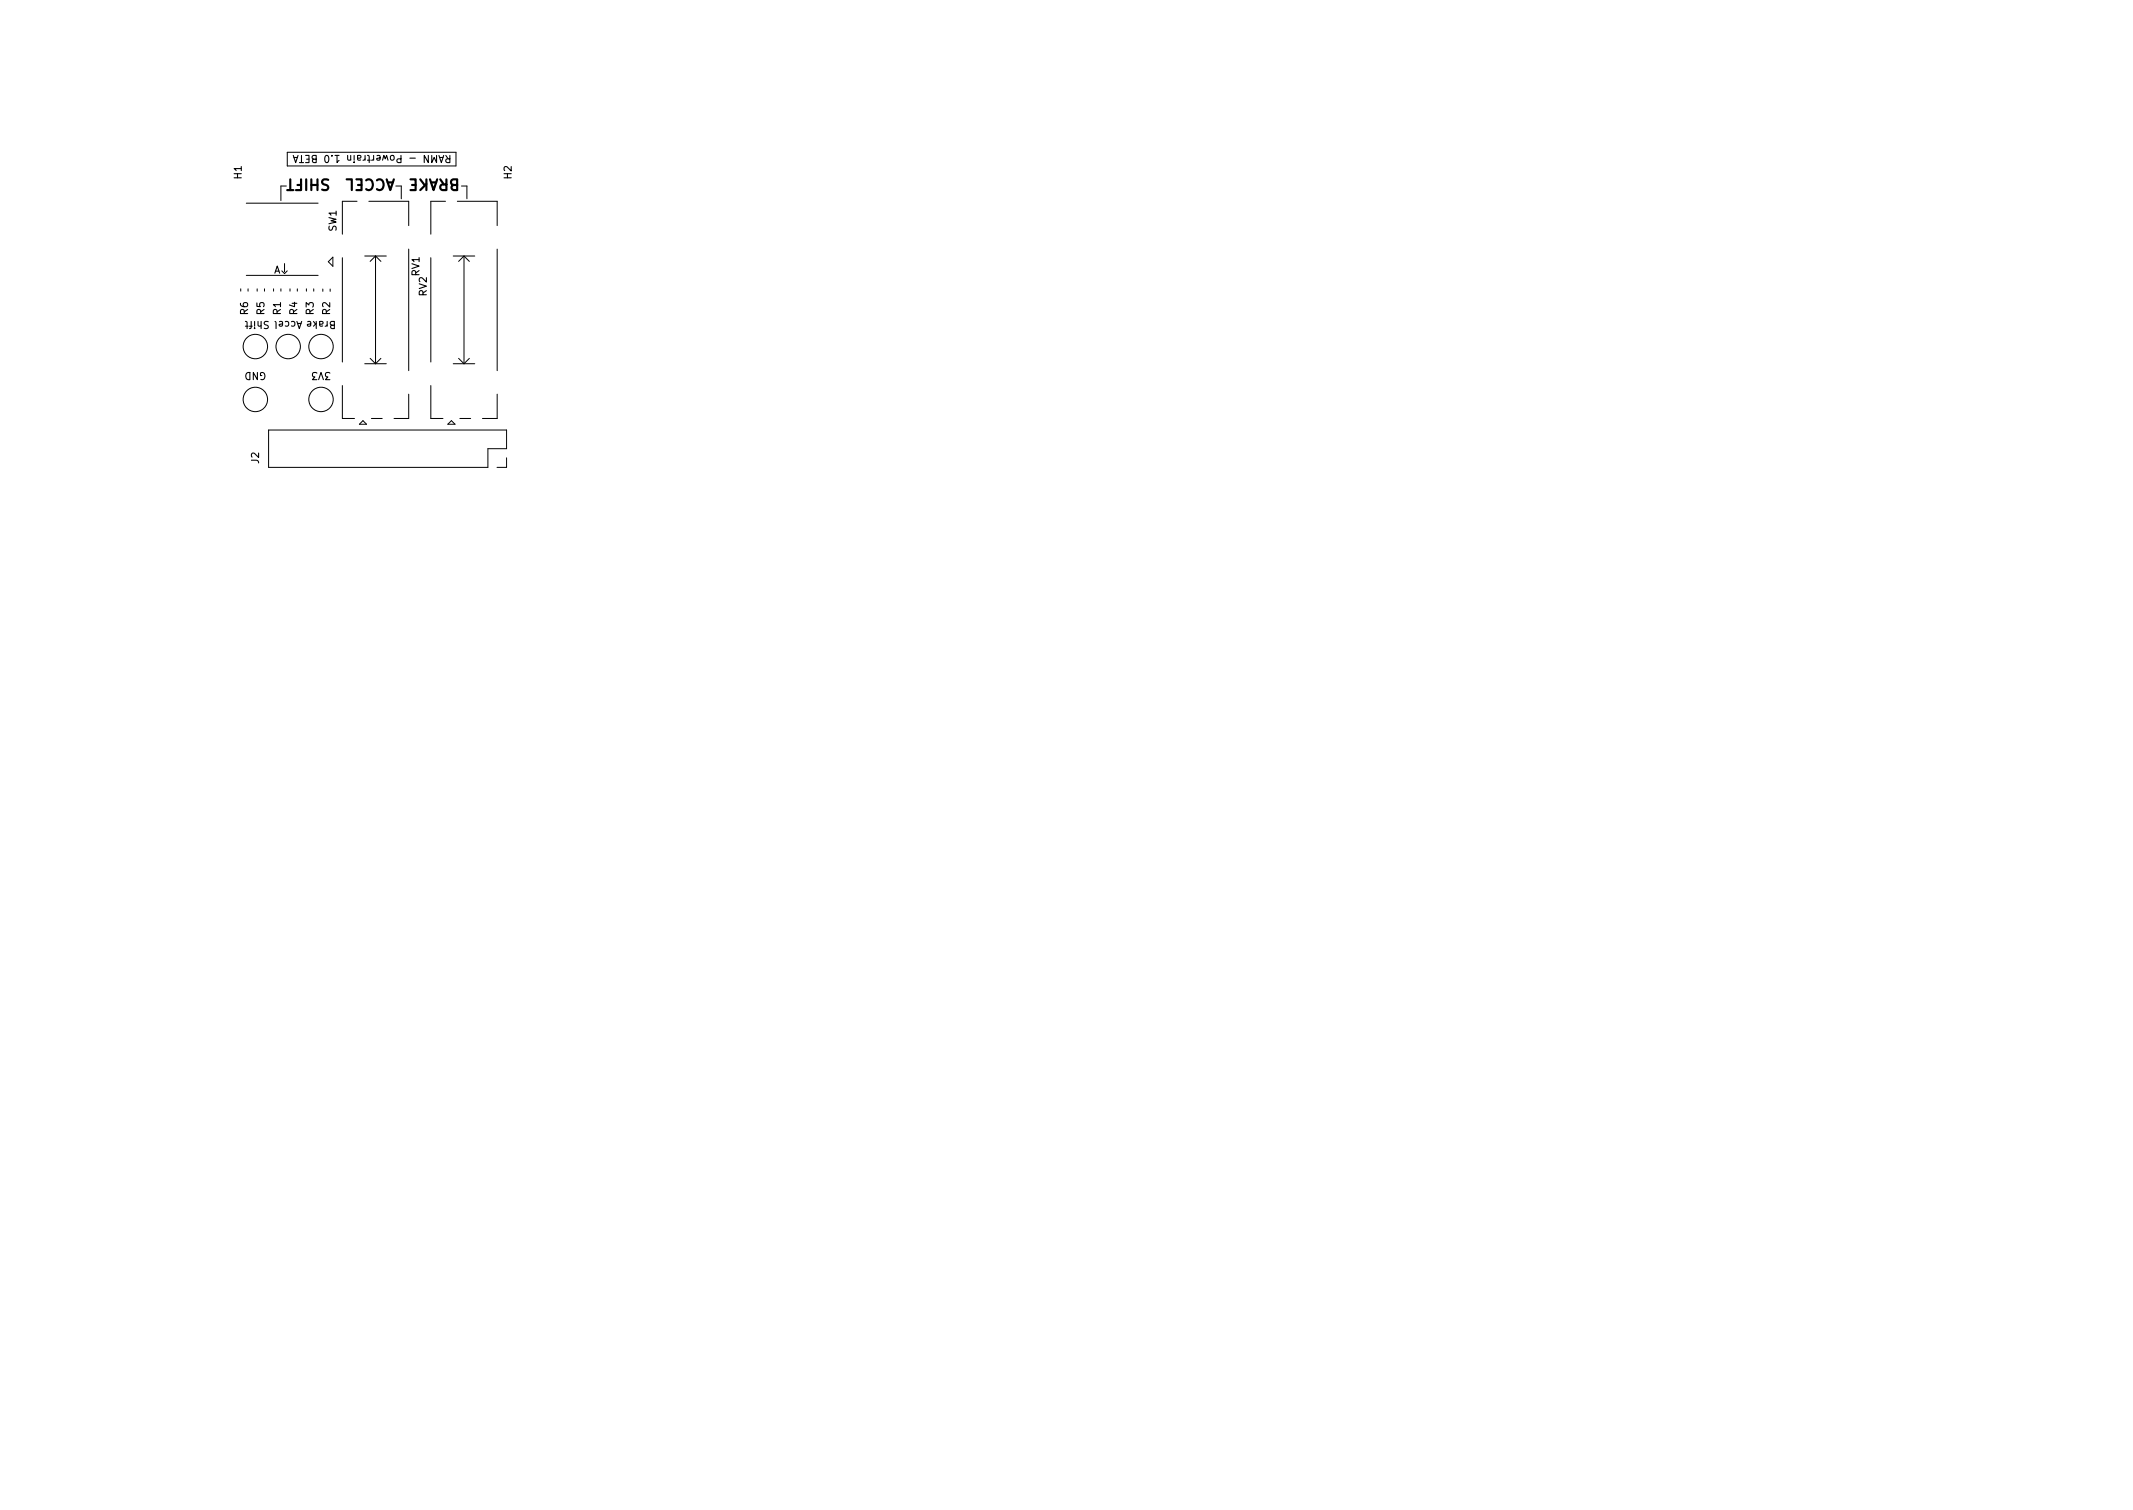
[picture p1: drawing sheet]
<svg xmlns="http://www.w3.org/2000/svg" width="297mm" height="210mm" viewBox="0 0 297 210" stroke-linecap="round" stroke-linejoin="round" font-family="sans-serif">
<defs><g id="words">
<g font-size="2.1">
<text x="45.9" y="24.9" transform="rotate(-180 45.9 24.9)">SHIFT</text>
<text x="55.2" y="24.9" transform="rotate(-180 55.2 24.9)">ACCEL</text>
<text x="64.2" y="24.9" transform="rotate(-180 64.2 24.9)">BRAKE</text>
</g>
<g font-size="1.4">
<text x="61.4" y="21.6" transform="rotate(-180 61.4 21.6)">RAMN - Powertrain 1.0 BETA</text>
<text x="33.6" y="24.9" transform="rotate(-90 33.6 24.9)">H1</text>
<text x="71.2" y="24.9" transform="rotate(-90 71.2 24.9)">H2</text>
<text x="46.9" y="32.2" transform="rotate(-90 46.9 32.2)">SW1</text>
<text x="38.1" y="38.1">A</text>
<text x="58.4" y="38.4" transform="rotate(-90 58.4 38.4)">RV1</text>
<text x="59.4" y="41.2" transform="rotate(-90 59.4 41.2)">RV2</text>
<text x="34.5" y="43.8" transform="rotate(-90 34.5 43.8)">R6</text>
<text x="36.8" y="43.8" transform="rotate(-90 36.8 43.8)">R5</text>
<text x="39.1" y="43.8" transform="rotate(-90 39.1 43.8)">R1</text>
<text x="41.4" y="43.8" transform="rotate(-90 41.4 43.8)">R4</text>
<text x="43.7" y="43.8" transform="rotate(-90 43.7 43.8)">R3</text>
<text x="46" y="43.8" transform="rotate(-90 46 43.8)">R2</text>
<text x="46.6" y="44.7" transform="rotate(-180 46.6 44.7)">Brake Accel Shift</text>
<text x="37.1" y="51.8" transform="rotate(-180 37.1 51.8)">GND</text>
<text x="45.9" y="51.8" transform="rotate(-180 45.9 51.8)">3V3</text>
<text x="36.1" y="64.5" transform="rotate(-90 36.1 64.5)">J2</text>
</g>
</g></defs>
<g fill="none" stroke="#000" stroke-width=".14">
<path d="M34.3 38.3h10M34.3 28.3h10M39.2 37.7l.4 .4 .4-.4M39.6 36.7v1.1M39.9 25.9h-.8v2M40 21.2h23.5v1.9h-23.5zM46.4 35.8v1.3l-.7-.7zM47.7 35.9v14.5M49.7 28h-2v4.6M50.8 35.6h3M51.4 28h5.5v3.4M52.3 35.6l.7 .8"/>
<path d="M52.3 35.6l-.8 .8M52.3 35.6v15M55.1 25.9h.8v1.8M56.9 34.7v16.9M60 35.9v14.5M62 28h-2v4.6M63.1 35.6h3M63.7 28h5.5v3.4M64.3 25.9h.7v1.8M64.6 35.6l.8 .8M64.6 35.6l-.7 .8M64.6 35.6v15"/>
<path d="M69.2 34.7v16.9M33.5 40.2v.3M34.5 40.2v.3M35.8 40.2v.3M36.8 40.2v.3M37.4 59.9h33.1v2.6h-2.6v2.6h-30.5zM38.1 40.2v.3M39.1 40.2v.3M40.4 40.2v.3M41.4 40.2v.3M42.7 40.2v.3M43.7 40.2v.3"/>
<path d="M45 40.2v.4M46 40.2v.4M47.7 53.7v4.6h1.7M50 59.1l.5-.5 .5 .5zM50.8 50.6h3M51.5 49.9l.8 .7M51.7 58.3h1.5M53 49.9l-.7 .7M56.9 54.9v3.4h-2M60 53.7v4.6h1.7M62.4 59.1l.5-.5 .5 .5zM63.1 50.6h3"/>
<path d="M63.9 49.9l.7 .7M64 58.3h1.5M65.4 49.9l-.8 .7M69.2 54.9v3.4h-2M70.5 63.7v1.4h-1.3"/>
<circle cx="35.6" cy="55.6" r="1.7"/>
<circle cx="35.6" cy="48.3" r="1.7"/>
<circle cx="40.1" cy="48.3" r="1.7"/>
<circle cx="44.7" cy="55.6" r="1.7"/>
<circle cx="44.7" cy="48.3" r="1.7"/>
</g>
<path d="M40.8 21.6l.4 1 .3-1M40.9 21.9h.5M41.7 22.6h.6M61.1 21.6l.4 1 .3-1M62.1 21.6l.3 .5M62.6 21.6v1l-.5-.1v-.2l.1-.1 .4-.1" fill="none" stroke="#000" stroke-width=".15"/>
<use href="#words"/>
</svg>
